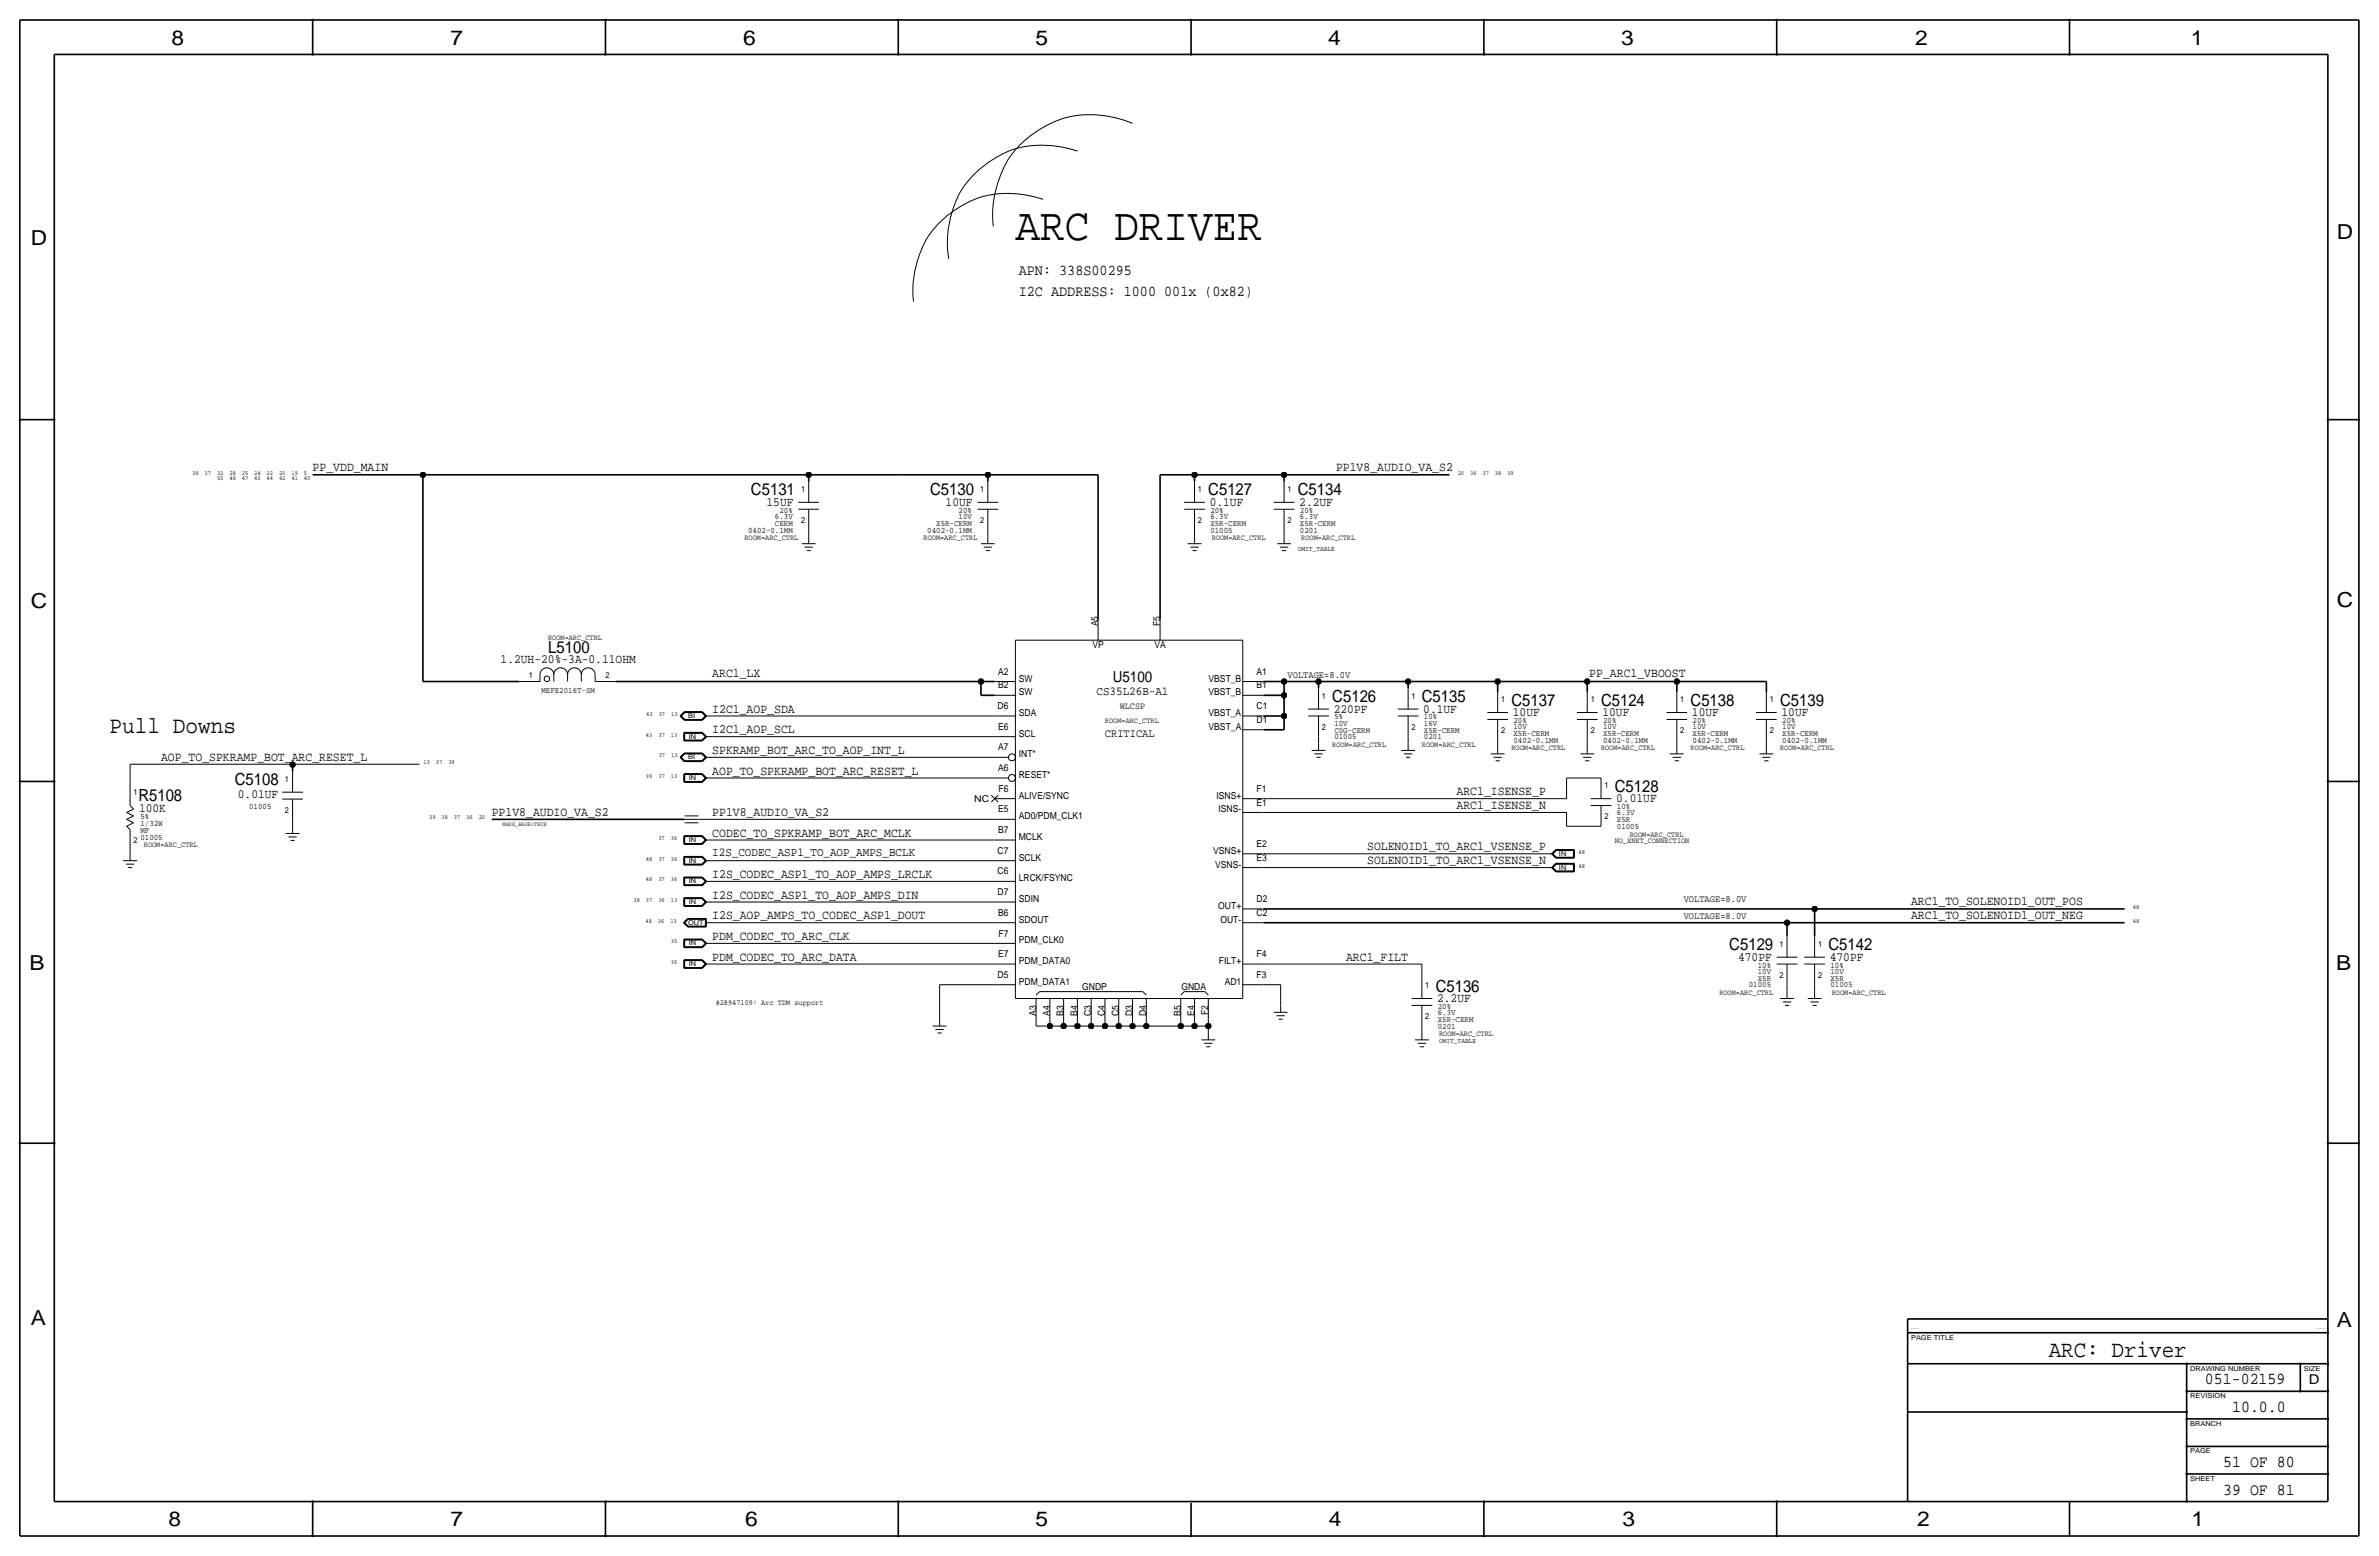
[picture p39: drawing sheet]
<svg xmlns="http://www.w3.org/2000/svg" width="877mm" height="574mm" viewBox="0 0 877 574" stroke-linecap="round" stroke-linejoin="round" font-family="sans-serif">
<defs><g id="words">
<text font-size="17" x="374.3" y="88.6">ARC DRIVER</text>
<text font-size="8.7" x="40.3" y="270.3">Pull Downs</text>
<text font-size="8.6" x="755.3" y="500.1">ARC: Driver</text>
<g font-size="7.6">
<text x="63.2" y="16.5">8</text>
<text x="166.1" y="16.5">7</text>
<text x="274" y="16.5">6</text>
<text x="381.7" y="16.5">5</text>
<text x="489.7" y="16.5">4</text>
<text x="597.6" y="16.5">3</text>
<text x="706.1" y="16.5">2</text>
<text x="807.7" y="16.5">1</text>
<text x="861.5" y="88.1">D</text>
<text x="11.4" y="90.4">D</text>
<text x="11.4" y="224.3">C</text>
<text x="861.5" y="223.8">C</text>
<text x="10.8" y="357.6">B</text>
<text x="861.3" y="357.4">B</text>
<text x="11.3" y="488.4">A</text>
<text x="861.5" y="489.2">A</text>
<text x="62.2" y="562.6">8</text>
<text x="166" y="562.6">7</text>
<text x="274.8" y="562.6">6</text>
<text x="381.7" y="562.6">5</text>
<text x="489.9" y="562.6">4</text>
<text x="598.1" y="562.6">3</text>
<text x="706.8" y="562.6">2</text>
<text x="807.9" y="562.6">1</text>
</g>
<g font-size="6.2">
<text x="276.9" y="182.6">C5131</text>
<text x="342.9" y="182.6">C5130</text>
<text x="445.5" y="182.6">C5127</text>
<text x="478.5" y="182.6">C5134</text>
<text x="202.1" y="240.8">L5100</text>
<text x="491.2" y="258.8">C5126</text>
<text x="524.2" y="258.8">C5135</text>
<text x="557.2" y="260.1">C5137</text>
<text x="590.2" y="260.1">C5124</text>
<text x="623.3" y="260.1">C5138</text>
<text x="656.3" y="260.1">C5139</text>
<text x="86.6" y="289.5">C5108</text>
<text x="595.3" y="291.8">C5128</text>
<text x="51" y="295.4">R5108</text>
<text x="637.5" y="350.3">C5129</text>
<text x="674.1" y="350.3">C5142</text>
<text x="529.3" y="365.5">C5136</text>
<text x="812.9" y="510.3">051-02159</text>
<text x="822.9" y="520.4">10.0.0</text>
<text x="819.6" y="540.8">51 OF 80</text>
<text x="819.6" y="550.9">39 OF 81</text>
</g>
<g font-size="5.6">
<text x="375.6" y="101.3">APN: 338S00295</text>
<text x="375.6" y="109">I2C ADDRESS: 1000 001x (0x82)</text>
<text x="410.2" y="251.2">U5100</text>
</g>
<text font-size="5" x="851.2" y="510.3">D</text>
<g font-size="4.7">
<text x="115.3" y="173.7">PP_VDD_MAIN</text>
<text x="492.5" y="173.7">PP1V8_AUDIO_VA_S2</text>
<text x="282.6" y="186.4">15UF</text>
<text x="348.6" y="186.4">10UF</text>
<text x="446" y="186.4">0.1UF</text>
<text x="479" y="186.4">2.2UF</text>
<text x="184.6" y="244.3">1.2UH-20%-3A-0.11OHM</text>
<text x="262.6" y="249.4">ARC1_LX</text>
<text x="585.9" y="249.4">PP_ARC1_VBOOST</text>
<text x="262.6" y="262.6">I2C1_AOP_SDA</text>
<text x="491.7" y="262.6">220PF</text>
<text x="524.7" y="262.6">0.1UF</text>
<text x="557.7" y="263.9">10UF</text>
<text x="590.8" y="263.9">10UF</text>
<text x="623.8" y="263.9">10UF</text>
<text x="656.8" y="263.9">10UF</text>
<text x="262.6" y="270.3">I2C1_AOP_SCL</text>
<text x="59.4" y="280.4">AOP_TO_SPKRAMP_BOT_ARC_RESET_L</text>
<text x="262.6" y="277.9">SPKRAMP_BOT_ARC_TO_AOP_INT_L</text>
<text x="262.6" y="285.5">AOP_TO_SPKRAMP_BOT_ARC_RESET_L</text>
<text x="537" y="293.1">ARC1_ISENSE_P</text>
<text x="51.3" y="299.2">100K</text>
<text x="87.7" y="294.2">0.01UF</text>
<text x="537" y="298.2">ARC1_ISENSE_N</text>
<text x="595.8" y="295.7">0.01UF</text>
<text x="181.3" y="300.7">PP1V8_AUDIO_VA_S2</text>
<text x="262.6" y="300.7">PP1V8_AUDIO_VA_S2</text>
<text x="262.6" y="308.4">CODEC_TO_SPKRAMP_BOT_ARC_MCLK</text>
<text x="504" y="313.4">SOLENOID1_TO_ARC1_VSENSE_P</text>
<text x="262.6" y="323.6">I2S_CODEC_ASP1_TO_AOP_AMPS_LRCLK</text>
<text x="504" y="318.5">SOLENOID1_TO_ARC1_VSENSE_N</text>
<text x="262.6" y="331.2">I2S_CODEC_ASP1_TO_AOP_AMPS_DIN</text>
<text x="704.5" y="333.8">ARC1_TO_SOLENOID1_OUT_POS</text>
<text x="262.6" y="338.8">I2S_AOP_AMPS_TO_CODEC_ASP1_DOUT</text>
<text x="704.5" y="338.8">ARC1_TO_SOLENOID1_OUT_NEG</text>
<text x="262.6" y="346.5">PDM_CODEC_TO_ARC_CLK</text>
<text x="262.6" y="354.1">PDM_CODEC_TO_ARC_DATA</text>
<text x="496.3" y="354.1">ARC1_FILT</text>
<text x="640.8" y="354.1">470PF</text>
<text x="674.6" y="354.1">470PF</text>
<text x="529.8" y="369.3">2.2UF</text>
</g>
<g font-size="4.5">
<text x="404.2" y="256.3">CS35L26B-A1</text>
<text x="262.6" y="315.5">I2S_CODEC_ASP1_TO_AOP_AMPS_BCLK</text>
</g>
<text font-size="4.3" x="407.4" y="271.5">CRITICAL</text>
<g font-size="3.6">
<text x="474.7" y="249.9">VOLTAGE=8.0V</text>
<text x="620.7" y="332.5">VOLTAGE=8.0V</text>
<text x="620.7" y="338.8">VOLTAGE=8.0V</text>
</g>
<g font-size="3.5">
<text x="404.8" y="230.9" transform="rotate(-90 404.8 230.9)">A5</text>
<text x="427.7" y="230.9" transform="rotate(-90 427.7 230.9)">F5</text>
<text x="402.7" y="239">VP</text>
<text x="425.6" y="239">VA</text>
<text x="368" y="248.7">A2</text>
<text x="375.6" y="251.2">SW</text>
<text x="445.6" y="251.2">VBST_B</text>
<text x="463.2" y="248.7">A1</text>
<text x="368" y="253.7">B2</text>
<text x="375.6" y="256.3">SW</text>
<text x="445.6" y="256.3">VBST_B</text>
<text x="463.2" y="253.7">B1</text>
<text x="367.8" y="261.4">D6</text>
<text x="375.6" y="263.9">SDA</text>
<text x="412.8" y="261.4">WLCSP</text>
<text x="445.6" y="263.9">VBST_A</text>
<text x="463.2" y="261.4">C1</text>
<text x="368" y="269">E6</text>
<text x="445.6" y="269">VBST_A</text>
<text x="463.2" y="266.4">D1</text>
<text x="375.6" y="271.5">SCL</text>
<text x="368" y="276.6">A7</text>
<text x="375.6" y="279.1">INT*</text>
<text x="368" y="284.2">A6</text>
<text x="375.6" y="286.8">RESET*</text>
<text x="368.1" y="291.8">F6</text>
<text x="463.2" y="291.8">F1</text>
<text x="359.2" y="295.7">NC</text>
<text x="368" y="299.5">E5</text>
<text x="375.6" y="294.4">ALIVE/SYNC</text>
<text x="448.5" y="294.4">ISNS+</text>
<text x="449.2" y="299.5">ISNS-</text>
<text x="463.2" y="296.9">E1</text>
<text x="375.6" y="302">AD0/PDM_CLK1</text>
<text x="368" y="307.1">B7</text>
<text x="375.6" y="309.6">MCLK</text>
<text x="367.8" y="314.7">C7</text>
<text x="375.6" y="317.3">SCLK</text>
<text x="447.2" y="314.7">VSNS+</text>
<text x="463.2" y="312.2">E2</text>
<text x="463.2" y="317.2">E3</text>
<text x="367.8" y="322.3">C6</text>
<text x="448" y="319.8">VSNS-</text>
<text x="367.8" y="329.9">D7</text>
<text x="375.6" y="324.9">LRCK/FSYNC</text>
<text x="375.6" y="332.5">SDIN</text>
<text x="449.2" y="335">OUT+</text>
<text x="463.2" y="332.5">D2</text>
<text x="368" y="337.6">B6</text>
<text x="375.6" y="340.1">SDOUT</text>
<text x="449.9" y="340.1">OUT-</text>
<text x="463.2" y="337.6">C2</text>
<text x="368.1" y="345.2">F7</text>
<text x="375.6" y="347.7">PDM_CLK0</text>
<text x="368" y="352.8">E7</text>
<text x="463.2" y="352.8">F4</text>
<text x="375.6" y="355.3">PDM_DATA0</text>
<text x="449.3" y="355.3">FILT+</text>
<text x="367.8" y="360.4">D5</text>
<text x="375.6" y="363">PDM_DATA1</text>
<text x="399" y="364.7">GNDP</text>
<text x="435.6" y="364.7">GNDA</text>
<text x="451.5" y="363">AD1</text>
<text x="463.2" y="360.4">F3</text>
<text x="382" y="374.4" transform="rotate(-90 382 374.4)">A3</text>
<text x="387" y="374.4" transform="rotate(-90 387 374.4)">A4</text>
<text x="392.1" y="374.4" transform="rotate(-90 392.1 374.4)">B3</text>
<text x="397.2" y="374.4" transform="rotate(-90 397.2 374.4)">B4</text>
<text x="402.3" y="374.6" transform="rotate(-90 402.3 374.6)">C3</text>
<text x="407.4" y="374.6" transform="rotate(-90 407.4 374.6)">C4</text>
<text x="412.4" y="374.6" transform="rotate(-90 412.4 374.6)">C5</text>
<text x="417.5" y="374.6" transform="rotate(-90 417.5 374.6)">D3</text>
<text x="422.6" y="374.6" transform="rotate(-90 422.6 374.6)">D4</text>
<text x="435.3" y="374.4" transform="rotate(-90 435.3 374.4)">B5</text>
<text x="440.4" y="374.4" transform="rotate(-90 440.4 374.4)">E4</text>
<text x="445.5" y="374.3" transform="rotate(-90 445.5 374.3)">F2</text>
</g>
<g font-size="3.1">
<text x="295.3" y="181.4">1</text>
<text x="361.4" y="181.4">1</text>
<text x="441.7" y="181.4">1</text>
<text x="474.7" y="181.4">1</text>
<text x="285.7" y="191.3">6.3V</text>
<text x="287.4" y="189">20%</text>
<text x="353.4" y="189">20%</text>
<text x="353.4" y="191.3">10V</text>
<text x="446.2" y="191.3">6.3V</text>
<text x="446.2" y="189">20%</text>
<text x="479.2" y="191.3">6.3V</text>
<text x="479.2" y="189">20%</text>
<text x="275.8" y="196.3">0402-0.1MM</text>
<text x="285.7" y="193.8">CERM</text>
<text x="295.3" y="192.8">2</text>
<text x="341.8" y="196.3">0402-0.1MM</text>
<text x="345.1" y="193.8">X5R-CERM</text>
<text x="361.4" y="192.8">2</text>
<text x="441.7" y="192.8">2</text>
<text x="446.2" y="193.8">X5R-CERM</text>
<text x="446.2" y="196.3">01005</text>
<text x="474.7" y="192.8">2</text>
<text x="479.2" y="193.8">X5R-CERM</text>
<text x="479.2" y="196.3">0201</text>
<text x="195" y="249.9">1</text>
<text x="223.2" y="249.9">2</text>
<text x="199.6" y="255.3">MEFE2016T-SM</text>
<text x="487.4" y="257.6">1</text>
<text x="520.4" y="257.6">1</text>
<text x="553.4" y="258.8">1</text>
<text x="586.4" y="258.8">1</text>
<text x="619.5" y="258.8">1</text>
<text x="652.5" y="258.8">1</text>
<text x="487.4" y="269">2</text>
<text x="491.9" y="265.2">5%</text>
<text x="491.9" y="267.5">10V</text>
<text x="520.4" y="269">2</text>
<text x="525" y="265.2">10%</text>
<text x="525" y="267.5">16V</text>
<text x="558" y="268.7">10V</text>
<text x="558" y="266.4">20%</text>
<text x="591" y="268.7">10V</text>
<text x="591" y="266.4">20%</text>
<text x="624" y="268.7">10V</text>
<text x="624" y="266.4">20%</text>
<text x="657" y="266.4">20%</text>
<text x="657" y="268.7">10V</text>
<text x="491.9" y="270">C0G-CERM</text>
<text x="491.9" y="272.5">01005</text>
<text x="525" y="270">X5R-CERM</text>
<text x="525" y="272.5">0201</text>
<text x="553.4" y="270.3">2</text>
<text x="558" y="273.8">0402-0.1MM</text>
<text x="558" y="271.3">X5R-CERM</text>
<text x="586.4" y="270.3">2</text>
<text x="591" y="273.8">0402-0.1MM</text>
<text x="591" y="271.3">X5R-CERM</text>
<text x="619.5" y="270.3">2</text>
<text x="624" y="273.8">0402-0.1MM</text>
<text x="624" y="271.3">X5R-CERM</text>
<text x="652.5" y="270.3">2</text>
<text x="657" y="271.3">X5R-CERM</text>
<text x="657" y="273.8">0402-0.1MM</text>
<text x="49.2" y="293.1">1</text>
<text x="105.1" y="288.2">1</text>
<text x="591.5" y="290.6">1</text>
<text x="91.9" y="298.2">01005</text>
<text x="105.1" y="299.6">2</text>
<text x="596.1" y="298.2">10%</text>
<text x="51.8" y="304.5">1/32W</text>
<text x="51.8" y="302">5%</text>
<text x="591.5" y="302">2</text>
<text x="596.1" y="303">X5R</text>
<text x="596.1" y="305.6">01005</text>
<text x="596.1" y="300.5">6.3V</text>
<text x="49.2" y="310.9">2</text>
<text x="51.8" y="307.1">MF</text>
<text x="51.8" y="309.6">01005</text>
<text x="656" y="349">1</text>
<text x="670.3" y="349">1</text>
<text x="648" y="358.9">10V</text>
<text x="648" y="356.6">10%</text>
<text x="674.8" y="358.9">10V</text>
<text x="674.8" y="356.6">10%</text>
<text x="525.5" y="364.2">1</text>
<text x="644.7" y="364">01005</text>
<text x="648" y="361.4">X5R</text>
<text x="656" y="360.4">2</text>
<text x="670.3" y="360.4">2</text>
<text x="674.8" y="364">01005</text>
<text x="674.8" y="361.4">X5R</text>
<text x="530" y="371.9">20%</text>
<text x="525.5" y="375.7">2</text>
<text x="530" y="376.7">X5R-CERM</text>
<text x="530" y="374.1">6.3V</text>
<text x="530" y="379.2">0201</text>
</g>
<g font-size="2.9">
<text x="274.5" y="199.1">ROOM=ARC_CTRL</text>
<text x="340.5" y="199.1">ROOM=ARC_CTRL</text>
<text x="446.7" y="199.1">ROOM=ARC_CTRL</text>
<text x="479.8" y="199.1">ROOM=ARC_CTRL</text>
<text x="202.1" y="236">ROOM=ARC_CTRL</text>
<text x="407.4" y="266.4">ROOM=ARC_CTRL</text>
<text x="491.2" y="275.3">ROOM=ARC_CTRL</text>
<text x="524.2" y="275.3">ROOM=ARC_CTRL</text>
<text x="557.2" y="276.6">ROOM=ARC_CTRL</text>
<text x="590.2" y="276.6">ROOM=ARC_CTRL</text>
<text x="623.3" y="276.6">ROOM=ARC_CTRL</text>
<text x="656.3" y="276.6">ROOM=ARC_CTRL</text>
<text x="595.3" y="310.9">NO_XNET_CONNECTION</text>
<text x="600.8" y="308.4">ROOM=ARC_CTRL</text>
<text x="53" y="312.2">ROOM=ARC_CTRL</text>
<text x="263.9" y="370.6">#28947109: Arc TDM support</text>
<text x="633.9" y="366.8">ROOM=ARC_CTRL</text>
<text x="675.3" y="366.8">ROOM=ARC_CTRL</text>
<text x="530.6" y="382">ROOM=ARC_CTRL</text>
</g>
<g font-size="2.6">
<text x="478.5" y="202.9">OMIT_TABLE</text>
<text x="530.6" y="384.6">OMIT_TABLE</text>
</g>
<g font-size="2.5">
<text x="253.7" y="264.7">BI</text>
<text x="253.9" y="272.3">IN</text>
<text x="253.7" y="279.9">BI</text>
<text x="253.9" y="287.5">IN</text>
<text x="253.9" y="310.4">IN</text>
<text x="574.8" y="315.5">IN</text>
<text x="253.9" y="318">IN</text>
<text x="574.8" y="320.5">IN</text>
<text x="253.9" y="325.6">IN</text>
<text x="253.9" y="333.2">IN</text>
<text x="253.7" y="340.9">OUT</text>
<text x="253.9" y="348.5">IN</text>
<text x="253.9" y="356.1">IN</text>
<text x="704.5" y="493.8">PAGE TITLE</text>
<text x="807.4" y="505.2">DRAWING NUMBER</text>
<text x="849.3" y="505.2">SIZE</text>
<text x="807.4" y="515.4">REVISION</text>
<text x="807.4" y="525.5">BRANCH</text>
<text x="807.4" y="535.7">PAGE</text>
<text x="807.4" y="545.8">SHEET</text>
</g>
<g font-size="2.3">
<text x="70.9" y="175">38</text>
<text x="75.4" y="175">37</text>
<text x="80" y="176.8">50</text>
<text x="80" y="175">32</text>
<text x="84.6" y="176.8">48</text>
<text x="84.6" y="175">28</text>
<text x="89.2" y="176.8">47</text>
<text x="89.2" y="175">25</text>
<text x="93.7" y="176.8">45</text>
<text x="93.7" y="175">24</text>
<text x="98.3" y="176.8">44</text>
<text x="98.3" y="175">22</text>
<text x="102.9" y="176.8">42</text>
<text x="102.9" y="175">20</text>
<text x="107.4" y="176.8">41</text>
<text x="107.4" y="175">19</text>
<text x="112" y="176.8">40</text>
<text x="112" y="175">5</text>
<text x="537.4" y="175">20</text>
<text x="542" y="175">36</text>
<text x="546.6" y="175">37</text>
<text x="551.1" y="175">38</text>
<text x="555.7" y="175">39</text>
<text x="238.3" y="263.9">43</text>
<text x="242.8" y="263.9">37</text>
<text x="247.4" y="263.9">13</text>
<text x="238.2" y="271.5">43</text>
<text x="242.7" y="271.5">37</text>
<text x="247.3" y="271.5">13</text>
<text x="156.2" y="281.7">13</text>
<text x="160.7" y="281.7">37</text>
<text x="165.3" y="281.7">39</text>
<text x="242.8" y="279.2">37</text>
<text x="247.4" y="279.2">13</text>
<text x="238.2" y="286.8">39</text>
<text x="242.7" y="286.8">37</text>
<text x="247.3" y="286.8">13</text>
<text x="158.2" y="302">39</text>
<text x="162.8" y="302">38</text>
<text x="167.3" y="302">37</text>
<text x="171.9" y="302">36</text>
<text x="176.5" y="302">20</text>
<text x="242.7" y="309.6">37</text>
<text x="247.3" y="309.6">36</text>
<text x="238.2" y="317.2">48</text>
<text x="242.7" y="317.2">37</text>
<text x="247.3" y="317.2">36</text>
<text x="581.9" y="314.7">48</text>
<text x="581.9" y="319.8">48</text>
<text x="238.2" y="324.9">48</text>
<text x="242.7" y="324.9">37</text>
<text x="247.3" y="324.9">36</text>
<text x="233.6" y="332.5">38</text>
<text x="238.2" y="332.5">37</text>
<text x="242.7" y="332.5">36</text>
<text x="247.3" y="332.5">13</text>
<text x="786.3" y="335">48</text>
<text x="238" y="340.1">48</text>
<text x="242.6" y="340.1">36</text>
<text x="247.1" y="340.1">13</text>
<text x="786.3" y="340.1">48</text>
<text x="247.3" y="347.7">35</text>
<text x="247.3" y="355.3">35</text>
</g>
<text font-size="2.2" x="185.3" y="304.5">MAKE_BASE=TRUE</text>
<g font-size=".4">
<text x="704.5" y="490">SYNC_MASTER=sync</text>
<text x="853.9" y="490">SYNC_DATE=04/14/2017</text>
</g>
</g></defs>
<g fill="none" stroke="#000" stroke-width=".37">
<path d="M397.3 55.7a35.3 35.3 0 0 0-39.4 9.8 36.2 36.2 0 0 0-8.1 30M417.5 45.5a36.5 36.5 0 0 0-44.3 11.1 39.2 39.2 0 0 0-7 26.9M384.6 73.5a35.2 35.2 0 0 0-45.4 19.7 37.6 37.6 0 0 0-2.4 18M298.1 177.5v7.7zM364.2 177.5v7.7zM440.4 177.5v7.7zM473.4 177.5v7.7zM294.3 185.2h7.7zM294.3 187.7h7.7zM298.1 195.3v2.6zM298.1 197.9v2.5zM298.1 187.7v7.6z"/>
<path d="M360.4 187.7h7.6zM360.4 185.2h7.6zM364.2 195.3v2.6zM364.2 197.9v2.5zM364.2 187.7v7.6zM436.6 187.7h7.6zM436.6 185.2h7.6zM440.4 195.3v2.6zM440.4 197.9v2.5zM440.4 187.7v7.6zM469.6 187.7h7.6zM469.6 185.2h7.6z"/>
<path d="M473.4 195.3v2.6zM473.4 197.9v2.5zM473.4 187.7v7.6zM295.6 200.4h5.1zM296.6 201.7h3.1zM297.4 202.9h1.5zM361.6 200.4h5.1zM362.7 201.7h3zM363.4 202.9h1.5zM437.8 200.4h5.1zM438.9 201.7h3zM439.6 202.9h1.5z"/>
<path d="M470.9 200.4h5zM471.9 201.7h3zM472.6 202.9h1.6zM374.3 236h83.9zM374.3 236v132zM404.8 228.3v7.7zM427.7 228.3v7.7zM458.2 236v132zM191.5 251.2h7.6zM199.1 248.7v2.5zM199.1 248.7a2.54 2.54 0 0 1 2.5-2.6 2.54 2.54 0 0 1 2.6 2.6 2.54 2.54 0 0 1 2.5-2.6 2.54 2.54 0 0 1 2.5 2.6 2.54 2.54 0 0 1 2.6-2.6 2.54 2.54 0 0 1 2.5 2.6 2.54 2.54 0 0 1 2.6-2.6 2.54 2.54 0 0 1 2.5 2.6M204.2 248.7v2.5z"/>
<path d="M209.2 248.7v2.5zM214.3 248.7v2.5zM219.4 248.7v2.5zM219.4 251.2h7.6zM366.7 256.3h7.6zM366.7 251.2h7.6zM458.2 256.3h7.6zM458.2 251.2h7.6zM486.1 253.7v7.7zM519.1 253.7v7.7zM552.1 255v7.6zM585.2 255v7.6z"/>
<path d="M618.2 255v7.6zM651.2 255v7.6zM250.7 279.1l1.6 1.6zM250.7 263.9l1.6 1.6zM250.7 279.1l1.6-1.5zM250.7 263.9l1.6-1.6zM250.9 279.1l1.4 1.5zM250.9 263.9l1.4 1.5zM250.9 279.1l1.4-1.4zM251 279.1l1.4-1.3zM251 279.1l1.4 1.4zM251 263.9l1.4 1.4z"/>
<path d="M251.2 279.1l1.2-1.2zM251.2 263.9l1.2-1.3zM251.2 279.1l1.2 1.3zM251.2 263.9l1.2 1.3zM252.1 270v3.1zM252.1 273.1h6.8zM252.1 270h6.8zM252.2 270.1h6.7zM252.2 270.1v2.9zM252.2 273h6.7zM252.3 265.5h6.6zM252.3 277.6h6.6z"/>
<path d="M252.3 262.3h6.6zM252.3 277.7h6.6zM252.3 262.4h6.6zM252.3 270.2v2.7zM252.3 272.9h6.5zM252.3 265.4h6.6zM252.3 270.2h6.5zM252.3 262.4l-1.4 1.5zM252.4 277.8h6.4zM252.4 262.5h6.4zM252.4 262.5l-1.4 1.4zM252.4 265.3h6.4z"/>
<path d="M252.4 270.3v2.5zM252.4 272.8h6.4zM252.4 265.2h6.4zM252.4 277.9h6.4zM252.4 270.3h6.4zM252.4 262.6h6.4zM258.8 277.9l1.2 1.2zM258.8 270.3l1.2 1.2zM258.8 262.6l1.2 1.3zM258.8 272.8l1.2-1.3zM258.8 265.2l1.2-1.3zM258.8 272.9l1.4-1.4z"/>
<path d="M258.8 265.3l1.4-1.4zM258.8 277.8l1.4 1.3zM258.8 270.2l1.4 1.3zM258.8 262.5l1.4 1.4zM258.9 273l1.4-1.5zM258.9 265.4l1.4-1.5zM258.9 277.7l1.4 1.4zM258.9 270.1l1.4 1.4zM258.9 262.4l1.4 1.5zM258.9 277.6l1.6 1.5zM258.9 270l1.6 1.5zM258.9 262.3l1.6 1.6z"/>
<path d="M258.9 273.1l1.6-1.6zM258.9 265.5l1.6-1.6zM260 279.1h2.6zM260 271.5h2.6zM260 263.9h2.6zM262.6 279.1h104.1zM262.6 271.5h104.1zM262.6 263.9h104.1zM366.7 279.1h5.1zM366.7 271.5h7.6zM366.7 263.9h7.6zM458.2 263.9h7.6z"/>
<path d="M458.2 269h7.6zM482.3 263.9h7.6zM482.3 261.4h7.6zM483.6 276.6h5zM484.6 277.9h3zM485.3 279.1h1.6zM486.1 271.5v2.6zM486.1 274.1v2.5zM486.1 263.9v7.6zM515.3 263.9h7.6zM515.3 261.4h7.6zM516.6 276.6h5.1z"/>
<path d="M517.6 277.9h3.1zM518.4 279.1h1.5zM519.1 271.5v2.6zM519.1 274.1v2.5zM519.1 263.9v7.6zM548.3 265.2h7.7zM548.3 262.6h7.7zM549.6 277.9h5.1zM550.6 279.1h3.1zM552.1 272.8v2.5zM552.1 275.3v2.6zM552.1 265.2v7.6z"/>
<path d="M581.4 262.6h7.6zM581.4 265.2h7.6zM582.6 277.9h5.1zM583.6 279.1h3.1zM585.2 272.8v2.5zM585.2 275.3v2.6zM585.2 265.2v7.6zM614.4 265.2h7.6zM614.4 262.6h7.6zM615.6 277.9h5.1zM616.7 279.1h3zM618.2 272.8v2.5z"/>
<path d="M618.2 275.3v2.6zM618.2 265.2v7.6zM647.4 265.2h7.6zM647.4 262.6h7.6zM648.7 277.9h5zM649.7 279.1h3zM651.2 272.8v2.5zM651.2 275.3v2.6zM651.2 265.2v7.6zM46.7 299.5l2.5-1.3zM46.7 299.5l2.5 1.2zM48 296.9l1.2 1.3z"/>
<path d="M48 281.7h106.6zM48 281.7v7.6zM48 289.3v7.6zM104.1 292h7.6zM104.1 294.5h7.6zM107.9 284.4v7.6zM107.9 294.5v7.7zM252.1 285.2v3.1zM252.1 288.3h6.8zM252.1 285.2h6.8zM252.2 285.3h6.7zM252.2 285.3v2.9z"/>
<path d="M252.2 288.2h6.7zM252.3 280.7h6.6zM252.3 285.4v2.7zM252.3 288.1h6.5zM252.3 280.6h6.6zM252.3 285.4h6.5zM252.4 280.5h6.4zM252.4 285.5v2.5zM252.4 288h6.4zM252.4 280.4h6.4zM252.4 285.5h6.4zM258.8 285.5l1.2 1.3z"/>
<path d="M258.8 288l1.2-1.2zM258.8 280.4l1.2-1.3zM258.8 288.1l1.4-1.3zM258.8 280.5l1.4-1.4zM258.8 285.4l1.4 1.4zM258.9 288.2l1.4-1.4zM258.9 280.6l1.4-1.5zM258.9 285.3l1.4 1.5zM258.9 285.2l1.6 1.6zM258.9 288.3l1.6-1.5zM258.9 280.7l1.6-1.6zM260 286.8h2.6z"/>
<path d="M262.6 286.8h104.1zM365.5 295.7l2.5-2.6zM365.5 293.1l2.5 2.6zM366.7 286.8h5.1zM366.7 294.4h7.6zM458.2 294.4h7.6zM458.2 299.5h7.6zM465.8 294.4h111.7zM465.8 299.5h111.7zM551.4 280.4h1.5zM577.5 286.8v7.6zM577.5 286.8h12.7z"/>
<path d="M577.5 299.5v5zM584.4 280.4h1.5zM586.4 296.9h7.7zM586.4 294.4h7.7zM590.2 286.8v7.6zM590.2 296.9v7.6zM617.4 280.4h1.5zM650.4 280.4h1.6zM45.4 317.2h5.1zM46.4 318.5h3.1zM46.7 304.5l2.5-1.2zM46.7 302l2.5-1.3z"/>
<path d="M46.7 304.5l1.3 1.3zM46.7 302l2.5 1.3zM47.2 319.8h1.5zM48 312.2v2.5zM48 314.7v2.5zM48 305.8v6.4zM105.3 307.2h5.1zM106.3 308.5h3.1zM107.1 309.8h1.5zM107.9 302.2v2.5zM107.9 304.7v2.5zM252.1 315.7v3.1z"/>
<path d="M252.1 318.8h6.8zM252.1 308.1v3.1zM252.1 311.2h6.8zM252.1 315.7h6.8zM252.1 308.1h6.8zM252.2 315.8h6.7zM252.2 308.2h6.7zM252.2 315.8v2.9zM252.2 318.7h6.7zM252.2 308.2v2.9zM252.2 311.1h6.7zM252.3 315.9v2.7z"/>
<path d="M252.3 318.6h6.5zM252.3 308.3v2.7zM252.3 311h6.5zM252.3 315.9h6.5zM252.3 308.3h6.5zM252.4 316v2.5zM252.4 318.5h6.4zM252.4 308.4v2.5zM252.4 310.9h6.4zM252.4 303.3h5.1zM252.4 302h5.1zM252.4 300.7h5.1z"/>
<path d="M252.4 316h6.4zM252.4 308.4h6.4zM257.5 302h109.2zM258.8 316l1.2 1.2zM258.8 308.4l1.2 1.2zM258.8 318.5l1.2-1.3zM258.8 310.9l1.2-1.3zM258.8 318.6l1.4-1.4zM258.8 311l1.4-1.4zM258.8 315.9l1.4 1.3zM258.8 308.3l1.4 1.3zM258.9 318.7l1.4-1.5z"/>
<path d="M258.9 311.1l1.4-1.5zM258.9 315.8l1.4 1.4zM258.9 308.2l1.4 1.4zM258.9 315.7l1.6 1.5zM258.9 308.1l1.6 1.5zM258.9 318.8l1.6-1.6zM258.9 311.2l1.6-1.6zM260 317.2h2.6zM260 309.6h2.6zM262.6 309.6h104.1zM262.6 317.2h104.1zM366.7 317.2h7.6z"/>
<path d="M366.7 309.6h7.6zM366.7 302h7.6zM458.2 319.8h7.6zM458.2 314.7h7.6zM465.8 319.8h104.1zM465.8 314.7h104.1zM569.9 319.8h2.6zM569.9 314.7h2.6zM572 319.8l1.6 1.6zM572 314.7l1.6 1.6zM572 319.8l1.6-1.6zM572.2 319.8l1.4-1.5z"/>
<path d="M572.2 314.7l1.4-1.5zM572.2 319.8l1.4 1.5zM572.2 314.7l1.4 1.5zM572.3 314.7l1.4-1.4zM572.3 319.8l1.4 1.4zM572.3 314.7l1.4 1.4zM572.5 319.8l1.2 1.3zM572.5 314.7l1.2 1.3zM572.5 319.8l1.2-1.3zM572.5 314.7l1.2-1.3zM573.6 318.2h6.8zM573.6 313.1h6.8z"/>
<path d="M573.6 313.1l-1.6 1.6zM573.6 316.3h6.8zM573.6 316.2h6.7zM573.6 318.3h6.7zM573.6 313.2h6.7zM573.7 316.1h6.5zM573.7 318.4l-1.4 1.4zM573.7 318.4h6.5zM573.7 313.3h6.5zM573.7 316h6.4zM573.7 318.5h6.4zM573.7 313.4h6.4z"/>
<path d="M577.5 304.5h12.7zM580.1 318.5v2.6zM580.1 313.4v2.6zM580.2 318.4v2.8zM580.2 313.3v2.8zM580.3 318.3v3zM580.3 313.2v3zM580.4 318.2v3.2zM580.4 313.1v3.2zM252.1 330.9v3.2zM252.1 334.1h6.8zM252.1 323.3v3.1z"/>
<path d="M252.1 326.4h6.8zM252.1 330.9h6.8zM252.1 323.3h6.8zM252.2 331h6.7zM252.2 323.4h6.7zM252.2 331v3zM252.2 334h6.7zM252.2 323.4v2.9zM252.2 326.3h6.7zM252.3 331.1v2.8zM252.3 333.9h6.5zM252.3 323.5v2.7z"/>
<path d="M252.3 326.2h6.5zM252.3 331.1h6.5zM252.3 323.5h6.5zM252.4 331.2v2.6zM252.4 333.8h6.4zM252.4 323.6v2.5zM252.4 326.1h6.4zM252.4 331.2h6.4zM252.4 323.6h6.4zM253.5 338.5h6.8zM253.6 338.6l-1.5 1.5zM253.6 338.6h6.6z"/>
<path d="M253.6 338.7h6.5zM253.7 338.8h6.3zM258.8 331.2l1.2 1.3zM258.8 323.6l1.2 1.3zM258.8 333.8l1.2-1.3zM258.8 326.1l1.2-1.2zM258.8 333.9l1.4-1.4zM258.8 326.2l1.4-1.3zM258.8 331.1l1.4 1.4zM258.8 323.5l1.4 1.4zM258.9 334l1.4-1.5zM258.9 326.3l1.4-1.4z"/>
<path d="M258.9 331l1.4 1.5zM258.9 323.4l1.4 1.5zM258.9 330.9l1.6 1.6zM258.9 323.3l1.6 1.6zM258.9 334.1l1.6-1.6zM258.9 326.4l1.6-1.5zM260 338.8v2.6zM260 332.5h2.6zM260 324.9h2.6zM260.1 338.7v2.8zM260.2 338.6v3zM260.3 338.5v3.2z"/>
<path d="M262.6 332.5h104.1zM262.6 324.9h104.1zM366.7 332.5h7.6zM366.7 324.9h7.6zM458.2 335h7.6zM573.6 321.4h6.8zM573.6 321.3h6.7zM573.7 321.2h6.5zM573.7 321.1h6.4zM252 340.1l1.5 1.6zM252 340.1l1.5-1.6zM252.1 353.8v3.1z"/>
<path d="M252.1 356.9h6.8zM252.1 346.2v3.1zM252.1 349.3h6.8zM252.1 353.8h6.8zM252.1 346.2h6.8zM252.1 340.1l1.5 1.5zM252.2 353.9h6.7zM252.2 346.3h6.7zM252.2 353.9v2.9zM252.2 356.8h6.7zM252.2 346.3v2.9zM252.2 349.2h6.7z"/>
<path d="M252.3 340.1l1.3-1.4zM252.3 340.1l1.3 1.4zM252.3 354v2.7zM252.3 356.7h6.5zM252.3 346.4v2.7zM252.3 349.1h6.5zM252.3 354h6.5zM252.3 346.4h6.5zM252.4 340.1l1.3 1.3zM252.4 340.1l1.3-1.3zM252.4 354.1v2.5zM252.4 356.6h6.4z"/>
<path d="M252.4 346.5v2.5zM252.4 349h6.4zM252.4 354.1h6.4zM252.4 346.5h6.4zM253.5 341.7h6.8zM253.6 341.6h6.6zM253.6 341.5h6.5zM253.7 341.4h6.3zM258.8 354.1l1.2 1.2zM258.8 346.5l1.2 1.2zM258.8 356.6l1.2-1.3zM258.8 349l1.2-1.3z"/>
<path d="M258.8 356.7l1.4-1.4zM258.8 349.1l1.4-1.4zM258.8 354l1.4 1.3zM258.8 346.4l1.4 1.3zM258.9 356.8l1.4-1.5zM258.9 349.2l1.4-1.5zM258.9 353.9l1.4 1.4zM258.9 346.3l1.4 1.4zM258.9 353.8l1.6 1.5zM258.9 346.2l1.6 1.5zM258.9 356.9l1.6-1.6zM258.9 349.3l1.6-1.6z"/>
<path d="M260 340.1h2.6zM260 355.3h2.6zM260 347.7h2.6zM262.6 340.1h104.1zM262.6 347.7h104.1zM262.6 355.3h104.1zM366.7 355.3h7.6zM366.7 340.1h7.6zM366.7 347.7h7.6zM458.2 355.3h7.6zM458.2 340.1h7.6zM465.8 355.3h58.4z"/>
<path d="M524.2 355.3v5.1zM655 352.8h7.6zM655 355.3h7.6zM658.8 345.2v7.6zM658.8 355.3v7.7zM665.2 355.3h7.6zM665.2 352.8h7.6zM669 345.2v7.6zM669 355.3v7.7zM343.9 378.2h5zM344.9 379.5h3zM346.4 363v12.7z"/>
<path d="M346.4 375.7v2.5zM346.4 363h20.3zM366.7 363h7.6zM374.3 368h83.9zM382 375.7v2.5zM382 378.2h5zM382 366.8l1.2-1.3zM382 368v7.7zM383.2 365.5h38.1zM387 375.7v2.5zM387 378.2h5.1zM387 368v7.7z"/>
<path d="M392.1 378.2h5.1zM392.1 375.7v2.5zM392.1 368v7.7zM397.2 378.2h5.1zM397.2 375.7v2.5zM397.2 368v7.7zM402.3 378.2h5.1zM402.3 375.7v2.5zM402.3 368v7.7zM407.4 378.2h5zM407.4 375.7v2.5zM407.4 368v7.7z"/>
<path d="M412.4 375.7v2.5zM412.4 378.2h5.1zM412.4 368v7.7zM417.5 378.2h5.1zM417.5 375.7v2.5zM417.5 368v7.7zM421.3 365.5l1.3 1.3zM422.6 378.2h12.7zM422.6 375.7v2.5zM422.6 368v7.7zM435.3 378.2h5.1zM435.3 375.7v2.5z"/>
<path d="M435.3 366.8l1.3-1.3zM435.3 368v7.7zM436.6 365.5h7.6zM440.4 375.7v2.5zM440.4 368v7.7zM440.4 378.2h5.1zM444.2 365.5l1.3 1.3zM445.5 375.7v2.5zM445.5 378.2v2.5zM445.5 368v7.7zM458.2 363h7.6zM465.8 363h6.3z"/>
<path d="M469.6 373.1h5.1zM470.6 374.4h3.1zM471.4 375.7h1.5zM472.1 363v7.6zM472.1 370.6v2.5zM520.4 370.6h7.6zM520.4 368h7.6zM524.2 378.2v2.5zM524.2 360.4v7.6zM524.2 370.6v7.6zM656.3 368h5.1zM657.3 369.3h3.1z"/>
<path d="M658.1 370.6h1.5zM658.8 363v2.5zM658.8 365.5v2.5zM666.4 368h5.1zM667.5 369.3h3zM668.2 370.6h1.5zM669 363v2.5zM669 365.5v2.5zM345.6 380.7h1.6zM442.9 383.3h5.1zM443.9 384.6h3.1zM444.7 385.8h1.5z"/>
<path d="M445.5 380.7v2.6zM521.7 383.3h5zM522.7 384.6h3zM523.4 385.8h1.6zM524.2 380.7v2.6z"/>
<circle cx="201.6" cy="250.2" r="1.02"/>
<circle cx="373.1" cy="279.2" r="1.28"/>
<circle cx="373.1" cy="286.8" r="1.28"/>
</g>
<g fill="none" stroke="#000" stroke-width=".6" stroke-linecap="butt">
<path d="M7.3 7.4v558.8zM7.3 7.4h862.3zM115.3 7.4v12.7zM223.2 7.4v12.7zM331.2 7.4v12.7zM439.1 7.4v12.7zM547.1 7.4v12.7zM655 7.4v12.7zM763 7.4v12.7zM869.6 7.4v558.8zM20 20.1v533.4zM20 20.1h838.2z"/>
<path d="M858.2 20.1v533.4zM7.3 154.7h12.7zM858.2 154.7h11.4zM115.3 175h40.6zM155.9 175v76.2zM155.9 175h142.2zM298.1 175v2.5zM298.1 175h33.1zM331.2 175h33zM364.2 175v2.5zM364.2 175h40.6zM404.8 175v53.3z"/>
<path d="M427.7 175v53.3zM427.7 175h12.7zM440.4 175h33zM440.4 175v2.5zM473.4 175v2.5zM473.4 175h61zM155.9 251.2h35.6zM227 251.2h134.6zM361.6 251.2h5.1zM361.6 251.2v5.1zM361.6 256.3h5.1zM465.8 251.2h7.6z"/>
<path d="M465.8 256.3h7.6zM473.4 251.2h12.7zM473.4 251.2v5.1zM473.4 256.3v7.6zM486.1 251.2v2.5zM486.1 251.2h33zM519.1 251.2h33zM519.1 251.2v2.5zM552.1 251.2h33.1zM552.1 251.2v3.8zM585.2 251.2h33zM585.2 251.2v3.8z"/>
<path d="M618.2 251.2h33zM618.2 251.2v3.8zM651.2 251.2v3.8zM465.8 263.9h7.6zM465.8 269h7.6zM473.4 263.9v5.1zM7.3 288h12.7zM107.9 281.8v2.6zM858.2 288h11.4zM181.3 302h71.1zM465.8 335h203.2zM669 335v10.2z"/>
<path d="M669 335h114.3zM465.8 340.1h193zM658.8 340.1v5.1zM658.8 340.1h124.5zM7.3 421.4h12.7zM858.2 421.4h11.4zM703.3 491.2h154.9zM703.3 486.2v5zM703.3 486.2h154.9zM703.3 491.2v62.3zM703.3 502.7h154.9zM806.1 502.7v50.8z"/>
<path d="M806.1 512.8h52.1zM848.1 502.7v10.1zM703.3 520.4h102.8zM806.1 533.1h52.1zM806.1 523h52.1zM20 553.5h838.2zM115.3 553.5v12.7zM223.2 553.5v12.7zM331.2 553.5v12.7zM439.1 554v12.2zM547.1 553.5v12.7zM655 553.5v12.7z"/>
<path d="M763 553.5v12.7zM806.1 543.3h52.1zM7.3 566.2h862.3z"/>
</g>
<g fill="#000" stroke="#000" stroke-width=".37">
<path d="M115.1 7.2h.4v.3h-.4zM115.1 19.9h.4v.3h-.4zM223 7.2h.4v.3h-.4zM223 19.9h.4v.3h-.4zM331 19.9h.4v.3h-.4zM331 7.2h.4v.3h-.4zM438.9 7.2h.4v.3h-.4zM438.9 19.9h.4v.3h-.4zM546.9 7.2h.4v.3h-.4zM546.9 19.9h.4v.3h-.4zM654.8 19.9h.4v.3h-.4zM654.8 7.2h.4v.3h-.4z"/>
<path d="M762.8 19.9h.4v.3h-.4zM762.8 7.2h.4v.3h-.4zM7.1 154.5h.4v.4h-.4zM19.8 154.5h.4v.4h-.4zM858 154.5h.4v.4h-.4zM869.5 154.5h.3v.4h-.3zM7.1 287.9h.4v.3h-.4zM19.8 287.9h.4v.3h-.4zM858 287.9h.4v.3h-.4zM869.5 287.9h.3v.3h-.3zM7.1 421.2h.4v.4h-.4zM19.8 421.2h.4v.4h-.4z"/>
<path d="M858 421.2h.4v.4h-.4zM869.5 421.2h.3v.4h-.3zM858 491.1h.4v.3h-.4zM806 502.5h.3v.3h-.3zM806 512.7h.3v.3h-.3zM847.9 512.7h.3v.3h-.3zM847.9 502.5h.3v.3h-.3zM858 502.5h.4v.3h-.4zM858 512.7h.4v.3h-.4zM806 520.3h.3v.3h-.3zM806 522.8h.3v.4h-.3zM806 533h.3v.3h-.3z"/>
<path d="M858 522.8h.4v.4h-.4zM858 533h.4v.3h-.4zM115.1 553.3h.4v.3h-.4zM223 553.3h.4v.3h-.4zM331 553.3h.4v.3h-.4zM546.9 553.3h.4v.3h-.4zM654.8 553.3h.4v.3h-.4zM806 543.1h.3v.4h-.3zM806 553.3h.3v.3h-.3zM858 543.1h.4v.4h-.4zM115.1 566h.4v.3h-.4zM223 566h.4v.3h-.4z"/>
<path d="M331 566h.4v.3h-.4zM438.9 566h.4v.3h-.4zM546.9 566h.4v.3h-.4zM654.8 566h.4v.3h-.4z"/>
<circle cx="155.9" cy="175" r="1.02"/>
<circle cx="298.1" cy="175" r="1.02"/>
<circle cx="364.2" cy="175" r="1.02"/>
<circle cx="440.4" cy="175" r="1.02"/>
<circle cx="473.4" cy="175" r="1.02"/>
<circle cx="361.6" cy="251.2" r="1.02"/>
<circle cx="473.4" cy="251.2" r="1.02"/>
<circle cx="473.4" cy="256.3" r="1.02"/>
<circle cx="486.1" cy="251.2" r="1.02"/>
<circle cx="519.1" cy="251.2" r="1.02"/>
<circle cx="552.1" cy="251.2" r="1.02"/>
<circle cx="585.2" cy="251.2" r="1.02"/>
<circle cx="618.2" cy="251.2" r="1.02"/>
<circle cx="473.4" cy="263.9" r="1.02"/>
<circle cx="107.9" cy="281.8" r="1.02"/>
<circle cx="669" cy="335" r="1.02"/>
<circle cx="658.8" cy="340.1" r="1.02"/>
<circle cx="387" cy="378.2" r="1.02"/>
<circle cx="392.1" cy="378.2" r="1.02"/>
<circle cx="397.2" cy="378.2" r="1.02"/>
<circle cx="402.3" cy="378.2" r="1.02"/>
<circle cx="407.4" cy="378.2" r="1.02"/>
<circle cx="412.4" cy="378.2" r="1.02"/>
<circle cx="417.5" cy="378.2" r="1.02"/>
<circle cx="422.6" cy="378.2" r="1.02"/>
<circle cx="435.3" cy="378.2" r="1.02"/>
<circle cx="440.4" cy="378.2" r="1.02"/>
<circle cx="445.5" cy="378.2" r="1.02"/>
</g>
<use href="#words"/>
</svg>
